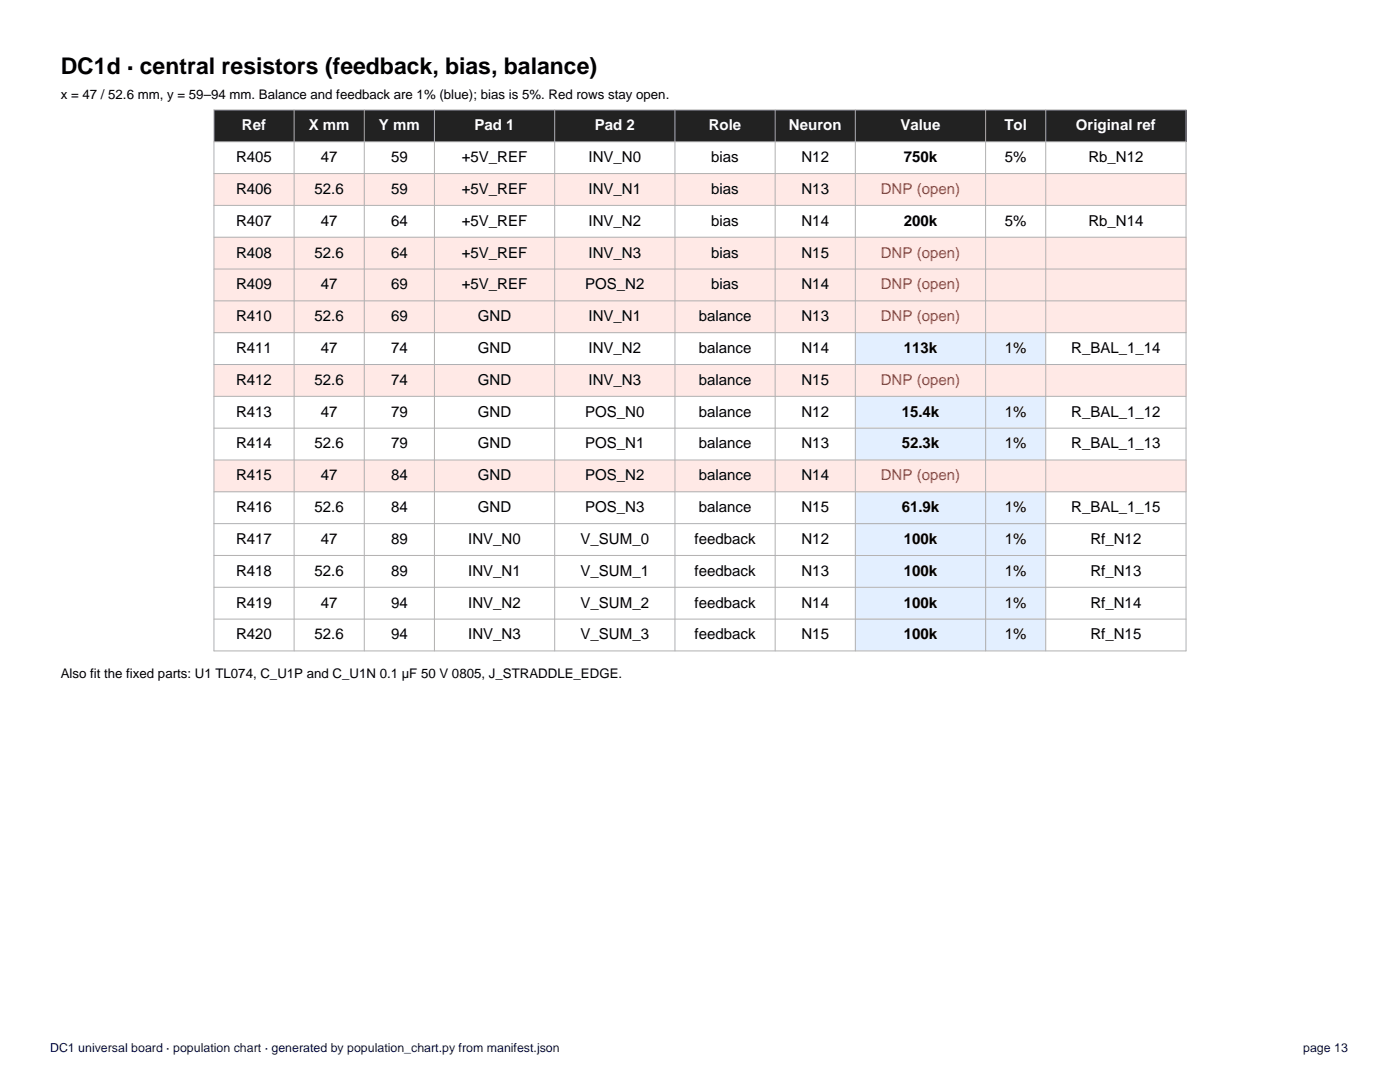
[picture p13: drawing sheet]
<svg xmlns="http://www.w3.org/2000/svg" width="279mm" height="216mm" viewBox="0 0 279 216" stroke-linecap="round" stroke-linejoin="round" font-family="sans-serif">
<defs><g id="words">
<text font-size="4.6" x="12.1" y="14.7">DC1d · central resistors (feedback, bias, balance)</text>
<g font-size="3" fill="#fff">
<text x="48.3" y="26">Ref</text>
<text x="61.6" y="26">X mm</text>
<text x="75.6" y="26">Y mm</text>
<text x="94.7" y="26">Pad 1</text>
<text x="118.7" y="26">Pad 2</text>
<text x="141.5" y="26">Role</text>
<text x="157.5" y="26">Neuron</text>
<text x="179.7" y="26">Value</text>
<text x="200.5" y="26">Tol</text>
<text x="214.7" y="26">Original ref</text>
</g>
<g font-size="3">
<text x="47.1" y="32.3">R405</text>
<text x="64" y="32.3">47</text>
<text x="78" y="32.3">59</text>
<text x="92.2" y="32.3">+5V_REF</text>
<text x="117.5" y="32.3">INV_N0</text>
<text x="142" y="32.3">bias</text>
<text x="160" y="32.3">N12</text>
<text x="180.4" y="32.3">750k</text>
<text x="200.5" y="32.3">5%</text>
<text x="217.2" y="32.3">Rb_N12</text>
<text x="47.1" y="38.7">R406</text>
<text x="62.8" y="38.7">52.6</text>
<text x="78" y="38.7">59</text>
<text x="92.2" y="38.7">+5V_REF</text>
<text x="117.5" y="38.7">INV_N1</text>
<text x="142" y="38.7">bias</text>
<text x="160" y="38.7">N13</text>
<text x="47.1" y="45">R407</text>
<text x="64" y="45">47</text>
<text x="78" y="45">64</text>
<text x="92.2" y="45">+5V_REF</text>
<text x="117.5" y="45">INV_N2</text>
<text x="142" y="45">bias</text>
<text x="160" y="45">N14</text>
<text x="180.4" y="45">200k</text>
<text x="200.5" y="45">5%</text>
<text x="217.2" y="45">Rb_N14</text>
<text x="47.1" y="51.4">R408</text>
<text x="62.8" y="51.4">52.6</text>
<text x="78" y="51.4">64</text>
<text x="92.2" y="51.4">+5V_REF</text>
<text x="117.5" y="51.4">INV_N3</text>
<text x="142" y="51.4">bias</text>
<text x="160" y="51.4">N15</text>
<text x="47.1" y="57.7">R409</text>
<text x="64" y="57.7">47</text>
<text x="78" y="57.7">69</text>
<text x="92.2" y="57.7">+5V_REF</text>
<text x="116.8" y="57.7">POS_N2</text>
<text x="142" y="57.7">bias</text>
<text x="160" y="57.7">N14</text>
<text x="47.1" y="64.1">R410</text>
<text x="62.8" y="64.1">52.6</text>
<text x="78" y="64.1">69</text>
<text x="95.4" y="64.1">GND</text>
<text x="117.5" y="64.1">INV_N1</text>
<text x="139.4" y="64.1">balance</text>
<text x="160" y="64.1">N13</text>
<text x="47.1" y="70.4">R411</text>
<text x="64" y="70.4">47</text>
<text x="78" y="70.4">74</text>
<text x="95.4" y="70.4">GND</text>
<text x="117.5" y="70.4">INV_N2</text>
<text x="139.4" y="70.4">balance</text>
<text x="160" y="70.4">N14</text>
<text x="180.4" y="70.4">113k</text>
<text x="200.5" y="70.4">1%</text>
<text x="213.8" y="70.4">R_BAL_1_14</text>
<text x="47.1" y="76.8">R412</text>
<text x="62.8" y="76.8">52.6</text>
<text x="78" y="76.8">74</text>
<text x="95.4" y="76.8">GND</text>
<text x="117.5" y="76.8">INV_N3</text>
<text x="139.4" y="76.8">balance</text>
<text x="160" y="76.8">N15</text>
<text x="47.1" y="83.1">R413</text>
<text x="64" y="83.1">47</text>
<text x="78" y="83.1">79</text>
<text x="95.4" y="83.1">GND</text>
<text x="116.8" y="83.1">POS_N0</text>
<text x="139.4" y="83.1">balance</text>
<text x="160" y="83.1">N12</text>
<text x="179.9" y="83.1">15.4k</text>
<text x="200.5" y="83.1">1%</text>
<text x="213.8" y="83.1">R_BAL_1_12</text>
<text x="47.1" y="89.5">R414</text>
<text x="62.8" y="89.5">52.6</text>
<text x="78" y="89.5">79</text>
<text x="95.4" y="89.5">GND</text>
<text x="116.8" y="89.5">POS_N1</text>
<text x="139.4" y="89.5">balance</text>
<text x="160" y="89.5">N13</text>
<text x="179.9" y="89.5">52.3k</text>
<text x="200.5" y="89.5">1%</text>
<text x="213.8" y="89.5">R_BAL_1_13</text>
<text x="47.1" y="95.8">R415</text>
<text x="64" y="95.8">47</text>
<text x="78" y="95.8">84</text>
<text x="95.4" y="95.8">GND</text>
<text x="116.8" y="95.8">POS_N2</text>
<text x="139.4" y="95.8">balance</text>
<text x="160" y="95.8">N14</text>
<text x="47.1" y="102.2">R416</text>
<text x="62.8" y="102.2">52.6</text>
<text x="78" y="102.2">84</text>
<text x="95.4" y="102.2">GND</text>
<text x="116.8" y="102.2">POS_N3</text>
<text x="139.4" y="102.2">balance</text>
<text x="160" y="102.2">N15</text>
<text x="179.9" y="102.2">61.9k</text>
<text x="200.5" y="102.2">1%</text>
<text x="213.8" y="102.2">R_BAL_1_15</text>
<text x="47.1" y="108.5">R417</text>
<text x="64" y="108.5">47</text>
<text x="78" y="108.5">89</text>
<text x="93.5" y="108.5">INV_N0</text>
<text x="115.9" y="108.5">V_SUM_0</text>
<text x="138.6" y="108.5">feedback</text>
<text x="160" y="108.5">N12</text>
<text x="180.4" y="108.5">100k</text>
<text x="200.5" y="108.5">1%</text>
<text x="217.6" y="108.5">Rf_N12</text>
<text x="47.1" y="114.9">R418</text>
<text x="62.8" y="114.9">52.6</text>
<text x="78" y="114.9">89</text>
<text x="93.5" y="114.9">INV_N1</text>
<text x="115.9" y="114.9">V_SUM_1</text>
<text x="138.6" y="114.9">feedback</text>
<text x="160" y="114.9">N13</text>
<text x="180.4" y="114.9">100k</text>
<text x="200.5" y="114.9">1%</text>
<text x="217.6" y="114.9">Rf_N13</text>
<text x="47.1" y="121.2">R419</text>
<text x="64" y="121.2">47</text>
<text x="78" y="121.2">94</text>
<text x="93.5" y="121.2">INV_N2</text>
<text x="115.9" y="121.2">V_SUM_2</text>
<text x="138.6" y="121.2">feedback</text>
<text x="160" y="121.2">N14</text>
<text x="180.4" y="121.2">100k</text>
<text x="200.5" y="121.2">1%</text>
<text x="217.6" y="121.2">Rf_N14</text>
<text x="47.1" y="127.6">R420</text>
<text x="62.8" y="127.6">52.6</text>
<text x="78" y="127.6">94</text>
<text x="93.5" y="127.6">INV_N3</text>
<text x="115.9" y="127.6">V_SUM_3</text>
<text x="138.6" y="127.6">feedback</text>
<text x="160" y="127.6">N15</text>
<text x="180.4" y="127.6">100k</text>
<text x="200.5" y="127.6">1%</text>
<text x="217.6" y="127.6">Rf_N15</text>
</g>
<g font-size="3" fill="#c0392b">
<text x="175.8" y="38.7">DNP (open)</text>
<text x="175.8" y="51.4">DNP (open)</text>
<text x="175.8" y="57.7">DNP (open)</text>
<text x="175.8" y="64.1">DNP (open)</text>
<text x="175.8" y="76.8">DNP (open)</text>
<text x="175.8" y="95.8">DNP (open)</text>
</g>
<g font-size="2.6">
<text x="12.1" y="19.8">x = 47 / 52.6 mm, y = 59–94 mm. Balance and feedback are 1% (blue); bias is 5%. Red rows stay open.</text>
<text x="12.1" y="135.4">Also fit the fixed parts: U1 TL074, C_U1P and C_U1N 0.1 µF 50 V 0805, J_STRADDLE_EDGE.</text>
</g>
<g font-size="2.5" fill="#000777">
<text x="10" y="209.9">DC1 universal board · population chart · generated by population_chart.py from manifest.json</text>
<text x="260.1" y="209.9">page 13</text>
</g>
</g></defs>
<path d="M42.7 21.9h194v6.4h-194z" fill-rule="evenodd" fill="#222"/>
<g fill="#ffe9e6">
<path d="M42.7 34.6h194v6.4h-194z" fill-rule="evenodd"/>
<path d="M42.7 47.3h194v6.4h-194z" fill-rule="evenodd"/>
<path d="M42.7 53.7h194v6.3h-194z" fill-rule="evenodd"/>
<path d="M42.7 60h194v6.4h-194z" fill-rule="evenodd"/>
</g>
<path d="M170.7 66.4h38v6.3h-38z" fill-rule="evenodd" fill="#e3efff"/>
<path d="M42.7 72.7h194v6.4h-194z" fill-rule="evenodd" fill="#ffe9e6"/>
<g fill="#e3efff">
<path d="M170.7 79.1h38v6.3h-38z" fill-rule="evenodd"/>
<path d="M170.7 85.4h38v6.4h-38z" fill-rule="evenodd"/>
</g>
<path d="M42.7 91.8h194v6.3h-194z" fill-rule="evenodd" fill="#ffe9e6"/>
<g fill="#e3efff">
<path d="M170.7 98.1h38v6.4h-38z" fill-rule="evenodd"/>
<path d="M170.7 104.5h38v6.3h-38z" fill-rule="evenodd"/>
<path d="M170.7 110.8h38v6.4h-38z" fill-rule="evenodd"/>
<path d="M170.7 117.2h38v6.3h-38z" fill-rule="evenodd"/>
<path d="M170.7 123.5h38v6.4h-38z" fill-rule="evenodd"/>
</g>
<g fill="none" stroke="#b0b0b0" stroke-width=".2">
<path d="M42.7 21.9h194v108h-194zM42.7 28.3h194M42.7 34.6h194M58.7 21.9v108M72.7 21.9v108M86.7 21.9v108M110.7 21.9v108M134.7 21.9v108M154.7 21.9v108M170.7 21.9v108M196.7 21.9v108M208.7 21.9v108"/>
<path d="M42.7 41h194M42.7 47.3h194M42.7 53.7h194M42.7 60h194M42.7 66.4h194M42.7 72.7h194M42.7 79.1h194M42.7 85.4h194M42.7 91.8h194M42.7 98.1h194M42.7 104.5h194M42.7 110.8h194"/>
<path d="M42.7 117.2h194M42.7 123.5h194"/>
</g>
<use href="#words"/>
</svg>
